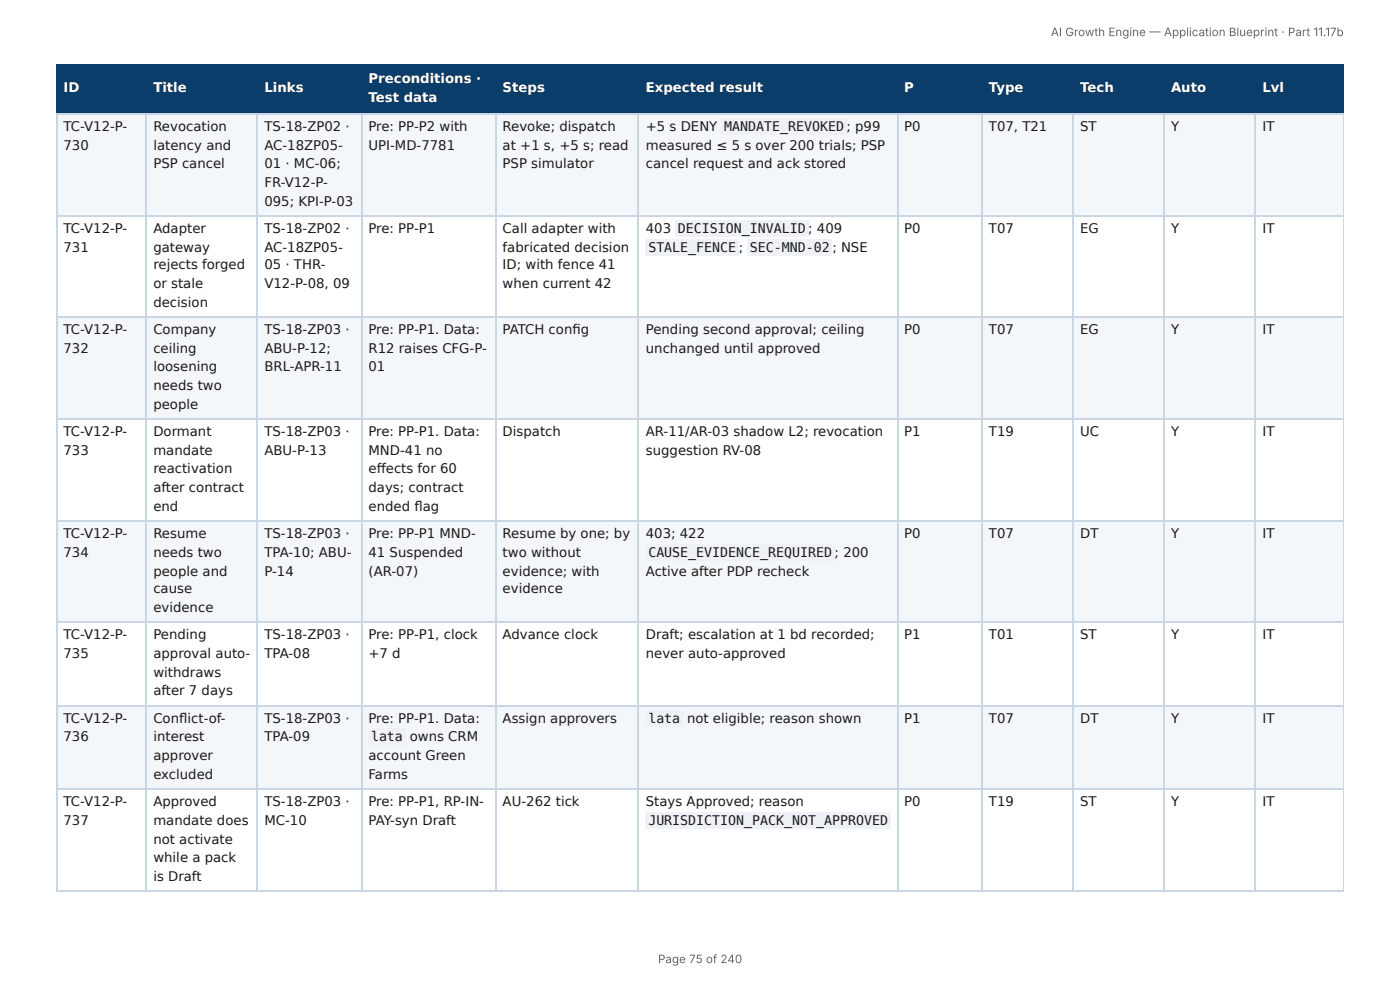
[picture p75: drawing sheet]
<svg xmlns="http://www.w3.org/2000/svg" width="297mm" height="210mm" viewBox="0 0 297 210" stroke-linecap="round" stroke-linejoin="round" font-family="sans-serif">
<defs><g id="words">
<g font-size="2.8" fill="#fff">
<text x="78.3" y="17.7">Preconditions ·</text>
<text x="13.5" y="19.6">ID</text>
<text x="32.6" y="19.6">Title</text>
<text x="56.2" y="19.6">Links</text>
<text x="78.3" y="21.7">Test data</text>
<text x="106.8" y="19.6">Steps</text>
<text x="137.2" y="19.6">Expected result</text>
<text x="192.1" y="19.6">P</text>
<text x="210" y="19.6">Type</text>
<text x="229.4" y="19.6">Tech</text>
<text x="248.7" y="19.6">Auto</text>
<text x="268.1" y="19.6">Lvl</text>
</g>
<g font-size="2.8" fill="#1a1a1a">
<text x="13.5" y="27.8">TC-V12-P-</text>
<text x="32.6" y="27.8">Revocation</text>
<text x="56.2" y="27.8">TS-18-ZP02 ·</text>
<text x="78.3" y="27.8">Pre: PP-P2 with</text>
<text x="106.8" y="27.8">Revoke; dispatch</text>
<text x="137.2" y="27.8">+5 s DENY</text>
<text x="153.8" y="27.8">MANDATE_REVOKED ;</text>
<text x="181.6" y="27.8">p99</text>
<text x="192.1" y="27.8">P0</text>
<text x="210" y="27.8">T07, T21</text>
<text x="229.4" y="27.8">ST</text>
<text x="248.7" y="27.8">Y</text>
<text x="268.1" y="27.8">IT</text>
<text x="13.5" y="31.7">730</text>
<text x="32.6" y="31.7">latency and</text>
<text x="32.6" y="35.7">PSP cancel</text>
<text x="56.2" y="31.7">AC-18ZP05-</text>
<text x="56.2" y="35.7">01 · MC-06;</text>
<text x="78.3" y="31.7">UPI-MD-7781</text>
<text x="106.8" y="31.7">at +1 s, +5 s; read</text>
<text x="106.8" y="35.7">PSP simulator</text>
<text x="137.2" y="31.7">measured ≤ 5 s over 200 trials; PSP</text>
<text x="137.2" y="35.7">cancel request and ack stored</text>
<text x="56.2" y="39.7">FR-V12-P-</text>
<text x="56.2" y="43.7">095; KPI-P-03</text>
<text x="13.5" y="49.5">TC-V12-P-</text>
<text x="13.5" y="53.4">731</text>
<text x="32.6" y="49.5">Adapter</text>
<text x="32.6" y="53.4">gateway</text>
<text x="56.2" y="49.5">TS-18-ZP02 ·</text>
<text x="56.2" y="53.4">AC-18ZP05-</text>
<text x="78.3" y="49.5">Pre: PP-P1</text>
<text x="106.8" y="49.5">Call adapter with</text>
<text x="106.8" y="53.4">fabricated decision</text>
<text x="137.2" y="49.5">403</text>
<text x="137.7" y="53.4">STALE_FENCE</text>
<text x="144" y="49.5">DECISION_INVALID ; 409</text>
<text x="156.9" y="53.4">;</text>
<text x="159.3" y="53.4">SEC-MND-02</text>
<text x="176.8" y="53.4">; NSE</text>
<text x="192.1" y="49.5">P0</text>
<text x="210" y="49.5">T07</text>
<text x="229.4" y="49.5">EG</text>
<text x="248.7" y="49.5">Y</text>
<text x="268.1" y="49.5">IT</text>
<text x="32.6" y="57.1">rejects forged</text>
<text x="56.2" y="57.1">05 · THR-</text>
<text x="106.8" y="57.1">ID; with fence 41</text>
<text x="32.6" y="61.1">or stale</text>
<text x="32.6" y="65.1">decision</text>
<text x="56.2" y="61.1">V12-P-08, 09</text>
<text x="106.8" y="61.1">when current 42</text>
<text x="13.5" y="70.9">TC-V12-P-</text>
<text x="32.6" y="70.9">Company</text>
<text x="56.2" y="70.9">TS-18-ZP03 ·</text>
<text x="78.3" y="70.9">Pre: PP-P1. Data:</text>
<text x="106.8" y="70.9">PATCH confi g</text>
<text x="137.2" y="70.9">Pending second approval; ceiling</text>
<text x="192.1" y="70.9">P0</text>
<text x="210" y="70.9">T07</text>
<text x="229.4" y="70.9">EG</text>
<text x="248.7" y="70.9">Y</text>
<text x="268.1" y="70.9">IT</text>
<text x="13.5" y="74.9">732</text>
<text x="32.6" y="74.9">ceiling</text>
<text x="56.2" y="74.9">ABU-P-12;</text>
<text x="78.3" y="74.9">R12 raises CFG-P-</text>
<text x="137.2" y="74.9">unchanged until approved</text>
<text x="32.6" y="78.8">loosening</text>
<text x="32.6" y="82.8">needs two</text>
<text x="56.2" y="78.8">BRL-APR-11</text>
<text x="78.3" y="78.8">01</text>
<text x="32.6" y="86.8">people</text>
<text x="13.5" y="92.6">TC-V12-P-</text>
<text x="32.6" y="92.6">Dormant</text>
<text x="56.2" y="92.6">TS-18-ZP03 ·</text>
<text x="78.3" y="92.6">Pre: PP-P1. Data:</text>
<text x="106.8" y="92.6">Dispatch</text>
<text x="137.2" y="92.6">AR-11/AR-03 shadow L2; revocation</text>
<text x="192.1" y="92.6">P1</text>
<text x="210" y="92.6">T19</text>
<text x="229.4" y="92.6">UC</text>
<text x="248.7" y="92.6">Y</text>
<text x="268.1" y="92.6">IT</text>
<text x="13.5" y="96.6">733</text>
<text x="32.6" y="96.6">mandate</text>
<text x="32.6" y="100.5">reactivation</text>
<text x="56.2" y="96.6">ABU-P-13</text>
<text x="78.3" y="96.6">MND-41 no</text>
<text x="78.3" y="100.5">eff ects for 60</text>
<text x="137.2" y="96.6">suggestion RV-08</text>
<text x="32.6" y="104.5">after contract</text>
<text x="78.3" y="104.5">days; contract</text>
<text x="32.6" y="108.5">end</text>
<text x="78.3" y="108.5">ended fl ag</text>
<text x="13.5" y="114.3">TC-V12-P-</text>
<text x="13.5" y="118.3">734</text>
<text x="32.6" y="114.3">Resume</text>
<text x="32.6" y="118.3">needs two</text>
<text x="56.2" y="114.3">TS-18-ZP03 ·</text>
<text x="56.2" y="118.3">TPA-10; ABU-</text>
<text x="78.3" y="114.3">Pre: PP-P1 MND-</text>
<text x="78.3" y="118.3">41 Suspended</text>
<text x="106.8" y="114.3">Resume by one; by</text>
<text x="106.8" y="118.3">two without</text>
<text x="137.2" y="114.3">403; 422</text>
<text x="137.7" y="118.3">CAUSE_EVIDENCE_REQUIRED</text>
<text x="177.3" y="118.3">; 200</text>
<text x="192.1" y="114.3">P0</text>
<text x="210" y="114.3">T07</text>
<text x="229.4" y="114.3">DT</text>
<text x="248.7" y="114.3">Y</text>
<text x="268.1" y="114.3">IT</text>
<text x="32.6" y="122.2">people and</text>
<text x="32.6" y="125.9">cause</text>
<text x="56.2" y="122.2">P-14</text>
<text x="78.3" y="122.2">(AR-07)</text>
<text x="106.8" y="122.2">evidence; with</text>
<text x="106.8" y="125.9">evidence</text>
<text x="137.2" y="122.2">Active after PDP recheck</text>
<text x="32.6" y="129.9">evidence</text>
<text x="13.5" y="135.7">TC-V12-P-</text>
<text x="32.6" y="135.7">Pending</text>
<text x="56.2" y="135.7">TS-18-ZP03 ·</text>
<text x="78.3" y="135.7">Pre: PP-P1, clock</text>
<text x="106.8" y="135.7">Advance clock</text>
<text x="137.2" y="135.7">Draft; escalation at 1 bd recorded;</text>
<text x="192.1" y="135.7">P1</text>
<text x="210" y="135.7">T01</text>
<text x="229.4" y="135.7">ST</text>
<text x="248.7" y="135.7">Y</text>
<text x="268.1" y="135.7">IT</text>
<text x="13.5" y="139.7">735</text>
<text x="32.6" y="139.7">approval auto-</text>
<text x="32.6" y="143.7">withdraws</text>
<text x="56.2" y="139.7">TPA-08</text>
<text x="78.3" y="139.7">+7 d</text>
<text x="137.2" y="139.7">never auto-approved</text>
<text x="32.6" y="147.6">after 7 days</text>
<text x="13.5" y="153.5">TC-V12-P-</text>
<text x="32.6" y="153.5">Confl ict-of-</text>
<text x="56.2" y="153.5">TS-18-ZP03 ·</text>
<text x="78.3" y="153.5">Pre: PP-P1. Data:</text>
<text x="106.8" y="153.5">Assign approvers</text>
<text x="137.7" y="153.5">lata</text>
<text x="145.9" y="153.5">not eligible; reason shown</text>
<text x="192.1" y="153.5">P1</text>
<text x="210" y="153.5">T07</text>
<text x="229.4" y="153.5">DT</text>
<text x="248.7" y="153.5">Y</text>
<text x="268.1" y="153.5">IT</text>
<text x="13.5" y="157.4">736</text>
<text x="32.6" y="157.4">interest</text>
<text x="32.6" y="161.4">approver</text>
<text x="56.2" y="157.4">TPA-09</text>
<text x="78.3" y="161.4">account Green</text>
<text x="78.8" y="157.4">lata</text>
<text x="87" y="157.4">owns CRM</text>
<text x="32.6" y="165.4">excluded</text>
<text x="78.3" y="165.4">Farms</text>
<text x="13.5" y="171.2">TC-V12-P-</text>
<text x="32.6" y="171.2">Approved</text>
<text x="56.2" y="171.2">TS-18-ZP03 ·</text>
<text x="78.3" y="171.2">Pre: PP-P1, RP-IN-</text>
<text x="106.8" y="171.2">AU-262 tick</text>
<text x="137.2" y="171.2">Stays Approved; reason</text>
<text x="192.1" y="171.2">P0</text>
<text x="210" y="171.2">T19</text>
<text x="229.4" y="171.2">ST</text>
<text x="248.7" y="171.2">Y</text>
<text x="268.1" y="171.2">IT</text>
<text x="13.5" y="175.2">737</text>
<text x="32.6" y="175.2">mandate does</text>
<text x="32.6" y="179.1">not activate</text>
<text x="56.2" y="175.2">MC-10</text>
<text x="78.3" y="175.2">PAY-syn Draft</text>
<text x="137.7" y="175.2">JURISDICTION_PACK_NOT_APPROVED</text>
<text x="32.6" y="183.1">while a pack</text>
<text x="32.6" y="187.1">is Draft</text>
</g>
<g font-size="2.5" fill="#666">
<text x="223.2" y="7.7">AI Growth Engine — Application Blueprint · Part 11.17b</text>
<text x="139.7" y="204.5">Page 75 of 240</text>
</g>
</g></defs>
<g fill="#0b3d6b">
<path d="M12.2 14h19v10.1h-19z"/>
<path d="M31.2 14h23.6v10.1h-23.6z"/>
<path d="M54.8 14h21.9v10.1h-21.9z"/>
<path d="M76.7 14h28.6v10.1h-28.6z"/>
<path d="M105.3 14h30.4v10.1h-30.4z"/>
<path d="M135.7 14h54.8v10.1h-54.8z"/>
<path d="M190.5 14h18v10.1h-18z"/>
<path d="M208.5 14h19.6v10.1h-19.6z"/>
<path d="M228.1 14h19.3v10.1h-19.3z"/>
<path d="M247.4 14h19.3v10.1h-19.3z"/>
<path d="M266.7 14h18.7v10.1h-18.7z"/>
</g>
<g fill="#f4f7fa">
<path d="M12.2 24.1h19v21.7h-19z"/>
<path d="M31.2 24.1h23.6v21.7h-23.6z"/>
<path d="M54.8 24.1h21.9v21.7h-21.9z"/>
<path d="M76.7 24.1h28.6v21.7h-28.6z"/>
<path d="M105.3 24.1h30.4v21.7h-30.4z"/>
<path d="M135.7 24.1h54.8v21.7h-54.8z"/>
<path d="M190.5 24.1h18v21.7h-18z"/>
<path d="M208.5 24.1h19.6v21.7h-19.6z"/>
<path d="M228.1 24.1h19.3v21.7h-19.3z"/>
<path d="M247.4 24.1h19.3v21.7h-19.3z"/>
<path d="M266.7 24.1h18.7v21.7h-18.7z"/>
<path d="M12.2 67.5h19v21.4h-19z"/>
<path d="M31.2 67.5h23.6v21.4h-23.6z"/>
<path d="M54.8 67.5h21.9v21.4h-21.9z"/>
<path d="M76.7 67.5h28.6v21.4h-28.6z"/>
<path d="M105.3 67.5h30.4v21.4h-30.4z"/>
<path d="M135.7 67.5h54.8v21.4h-54.8z"/>
<path d="M190.5 67.5h18v21.4h-18z"/>
<path d="M208.5 67.5h19.6v21.4h-19.6z"/>
<path d="M228.1 67.5h19.3v21.4h-19.3z"/>
<path d="M247.4 67.5h19.3v21.4h-19.3z"/>
<path d="M266.7 67.5h18.7v21.4h-18.7z"/>
<path d="M12.2 110.6h19v21.7h-19z"/>
<path d="M31.2 110.6h23.6v21.7h-23.6z"/>
<path d="M54.8 110.6h21.9v21.7h-21.9z"/>
<path d="M76.7 110.6h28.6v21.7h-28.6z"/>
<path d="M105.3 110.6h30.4v21.7h-30.4z"/>
<path d="M135.7 110.6h54.8v21.7h-54.8z"/>
<path d="M190.5 110.6h18v21.7h-18z"/>
<path d="M208.5 110.6h19.6v21.7h-19.6z"/>
<path d="M228.1 110.6h19.3v21.7h-19.3z"/>
<path d="M247.4 110.6h19.3v21.7h-19.3z"/>
<path d="M266.7 110.6h18.7v21.7h-18.7z"/>
<path d="M12.2 150h19v17.5h-19z"/>
<path d="M31.2 150h23.6v17.5h-23.6z"/>
<path d="M54.8 150h21.9v17.5h-21.9z"/>
<path d="M76.7 150h28.6v17.5h-28.6z"/>
<path d="M105.3 150h30.4v17.5h-30.4z"/>
<path d="M135.7 150h54.8v17.5h-54.8z"/>
<path d="M190.5 150h18v17.5h-18z"/>
<path d="M208.5 150h19.6v17.5h-19.6z"/>
<path d="M228.1 150h19.3v17.5h-19.3z"/>
<path d="M247.4 150h19.3v17.5h-19.3z"/>
<path d="M266.7 150h18.7v17.5h-18.7z"/>
</g>
<g fill="none" stroke="#0b3d6b" stroke-width=".26">
<path d="M11.9 13.9h273.5M12 13.8v10.5M31.1 13.8v10.5M54.6 13.8v10.5M76.9 13.8v10.5M105.4 13.8v10.5M135.6 13.8v10.5M190.6 13.8v10.5M208.6 13.8v10.5M227.9 13.8v10.5M247.3 13.8v10.5M266.6 13.8v10.5"/>
<path d="M11.9 24.2h273.5"/>
</g>
<path d="M285.3 13.8v10.5" fill="none" stroke="#0b3d6b" stroke-width=".21"/>
<g fill="none" stroke="#c9d6e3" stroke-width=".26">
<path d="M11.9 24.2h273.5M12 24.3v164.9M31.1 24.3v164.9M54.6 24.3v164.9M76.9 24.3v164.9M105.4 24.3v164.9M135.6 24.3v164.9M190.6 24.3v164.9M208.6 24.3v164.9M227.9 24.3v164.9M247.3 24.3v164.9M266.6 24.3v164.9"/>
<path d="M11.9 45.9h273.5M11.9 67.3h273.5M11.9 89h273.5M11.9 110.7h273.5M11.9 132.2h273.5M11.9 149.9h273.5M11.9 167.6h273.5M11.9 189.3h273.5"/>
</g>
<path d="M285.3 24.3v164.9" fill="none" stroke="#c9d6e3" stroke-width=".21"/>
<g fill="#eef2f6">
<path d="M153.2 25.1h26.7v3.5h-26.7z"/>
<path d="M143.4 46.8h28.3v3.5h-28.3z"/>
<path d="M137.1 50.8h19.8v3.4h-19.8z"/>
<path d="M158.7 50.8h18v3.4h-18z"/>
<path d="M137.1 115.6h40.2v3.5h-40.2z"/>
<path d="M78.3 154.8h8v3.4h-8z"/>
<path d="M137.1 150.8h7.9v3.5h-7.9z"/>
<path d="M137.1 172.5h52.1v3.4h-52.1z"/>
</g>
<use href="#words"/>
</svg>
